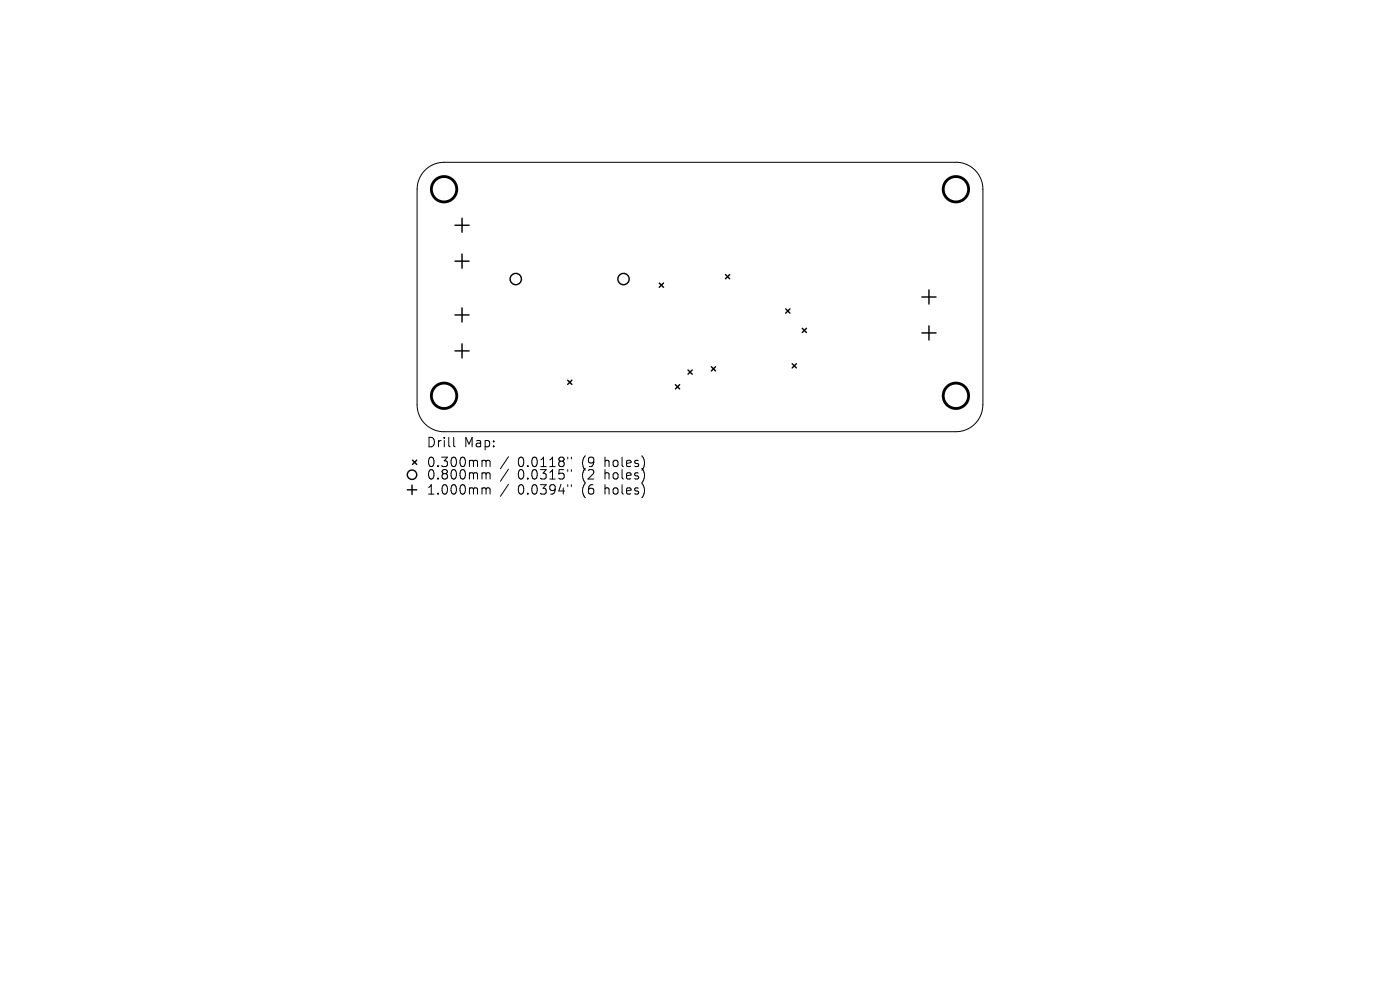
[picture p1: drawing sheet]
<svg xmlns="http://www.w3.org/2000/svg" width="297mm" height="210mm" viewBox="0 0 297 210" stroke-linecap="round" stroke-linejoin="round" font-family="sans-serif">
<defs><g id="words">
<g font-size="2.8">
<text x="90.4" y="95.2">Drill</text>
<text x="98.4" y="95.2">Map:</text>
<text x="90.4" y="99.4">0.300mm</text>
<text x="109.9" y="99.4">0.0118&quot;</text>
<text x="123.6" y="99.4">(9</text>
<text x="128.5" y="99.4">holes)</text>
<text x="90.4" y="102">0.800mm</text>
<text x="90.4" y="105.2">1.000mm</text>
<text x="109.9" y="102">0.0315&quot;</text>
<text x="109.9" y="105.2">0.0394&quot;</text>
<text x="123.6" y="102">(2</text>
<text x="123.6" y="105.2">(6</text>
<text x="128.5" y="102">holes)</text>
<text x="128.5" y="105.2">holes)</text>
</g>
</g></defs>
<g fill="none" stroke="#000" stroke-width=".21">
<path d="M88.5 40.1v45.8a5.7 5.7 0 0 0 5.7 5.7h108.6a5.7 5.7 0 0 0 5.7-5.7M88.5 40.1a5.7 5.7 0 0 1 5.7-5.7h108.6a5.7 5.7 0 0 1 5.7 5.8v45.7M96.3 92.8v1.7l.2 .3M102.5 97.6l.5 .1 .1 .2M103.1 97.9l.3-.3 .5 .1 .1 1.3M103.1 97.9v1.1M107.9 96.9l-1.7 2.6M107.9 99.5l-1.7 2.6M120.4 97v.4M120.4 99.6v.4M121.2 97v.4M121.2 99.6v.4"/>
<path d="M102.5 100.3l.5 .1 .1 .2M102.5 103.5h.3l.3 .3M103.1 100.6v1M103.1 103.8v1M103.1 100.6l.3-.3 .5 .1 .1 1.2M103.1 103.8l.3-.3 .5 .1 .1 1.2M107.9 102.7l-1.7 2.6M120.4 102.8v.4M121.2 102.8v.4"/>
</g>
<g fill="none" stroke="#000" stroke-width=".6">
<circle cx="94.2" cy="40.1" r="2.69"/>
<circle cx="202.8" cy="40.1" r="2.69"/>
<circle cx="94.2" cy="84" r="2.69"/>
<circle cx="202.8" cy="84" r="2.69"/>
</g>
<g fill="none" stroke="#000" stroke-width=".3">
<path d="M96.5 47.8h3M96.5 55.4h3M98 46.3v3M98 53.9v3M153.9 58.2l.9 .9M154.8 58.2l-.9 .9M96.5 66.8h3M96.5 74.4h3M98 65.3v3M98 72.9v3M139.9 60l.9 .9M140.8 60l-.9 .9"/>
<path d="M146 78.5l.9 .9M146.9 78.5l-.9 .9M150.9 77.8l.9 .9M151.8 77.8l-.9 .9M166.7 65.5l.9 .9M167.6 65.5l-.9 .9M168.1 77.1l.9 .9M169 77.1l-.9 .9M170.2 69.6l.9 .9M171.1 69.6l-.9 .9M195.6 63h3M195.6 70.6h3"/>
<path d="M197.1 61.5v3M197.1 69.1v3M87.5 97.6l.9 .9M88.4 97.6l-.9 .9M120.4 80.6l.9 .9M121.3 80.6l-.9 .9M143.3 81.6l.9 .9M144.2 81.6l-.9 .9M86.4 103.9h2M87.4 102.9v2"/>
<circle cx="109.4" cy="59.2" r="1.2"/>
<circle cx="132.3" cy="59.2" r="1.2"/>
<circle cx="87.4" cy="100.7" r="1"/>
</g>
<use href="#words"/>
</svg>
